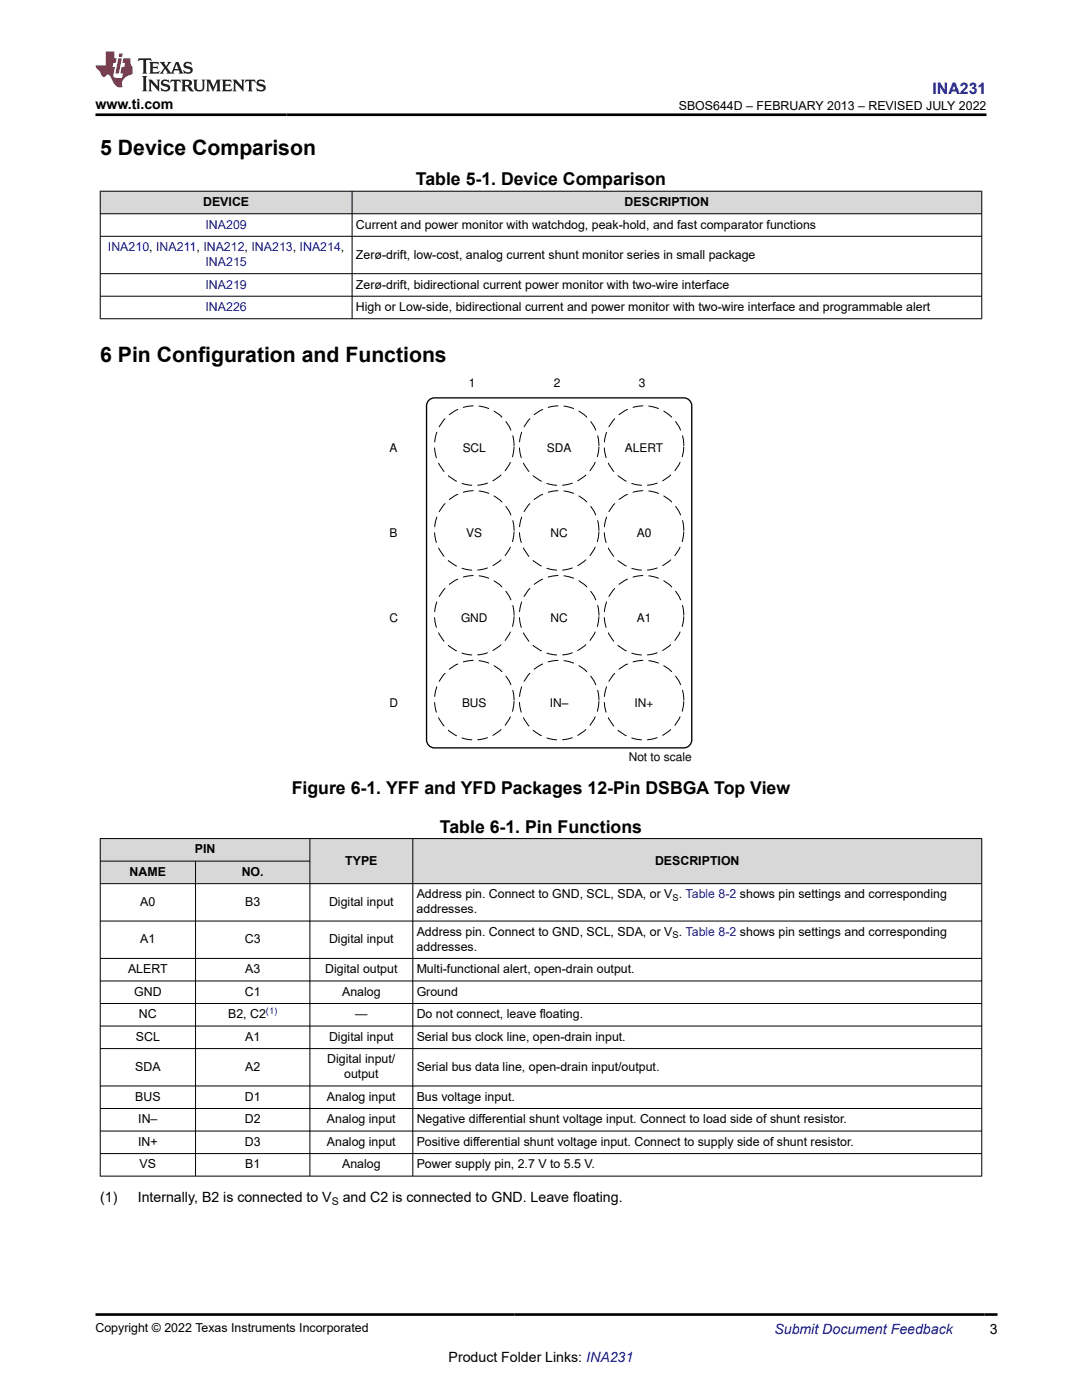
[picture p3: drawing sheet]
<svg xmlns="http://www.w3.org/2000/svg" width="216mm" height="279mm" viewBox="0 0 216 279" stroke-linecap="round" stroke-linejoin="round" font-family="sans-serif">
<defs><g id="words">
<g font-size="4.2">
<text x="20" y="30.9">5 Device Comparison</text>
<text x="20" y="72.2">6 Pin Configuration and Functions</text>
</g>
<g font-size="3.5">
<text x="83" y="37">Table 5-1. Device Comparison</text>
<text x="58.2" y="158.4">Figure 6-1. YFF and YFD Packages 12-Pin DSBGA Top View</text>
<text x="87.8" y="166.2">Table 6-1. Pin Functions</text>
</g>
<text font-size="3.2" fill="#00f" x="186.1" y="18.7">INA231</text>
<g font-size="2.8">
<text x="19.1" y="21.8">www.ti.com</text>
<text x="20" y="239.9">(1)</text>
<text x="27.5" y="239.9">Internally, B2 is connected to V</text>
<text x="68.4" y="239.9">and C2 is connected to GND. Leave floating.</text>
<text x="197.5" y="266.1">3</text>
<text x="89.5" y="271.7">Product Folder Links: INA231</text>
</g>
<text font-size="2.8" fill="#00f" x="154.5" y="266.2">Submit Document Feedback</text>
<g font-size="2.5">
<text x="135.4" y="21.9">SBOS644D – FEBRUARY 2013 – REVISED JULY 2022</text>
<text x="40.5" y="41.1">DEVICE</text>
<text x="124.6" y="41.1">DESCRIPTION</text>
<text x="71" y="45.6">Current and power monitor with watchdog, peak-hold, and fast comparator functions</text>
<text x="71" y="51.6">Zerø-drift, low-cost, analog current shunt monitor series in small package</text>
<text x="71" y="57.6">Zerø-drift, bidirectional current power monitor with two-wire interface</text>
<text x="71" y="62.1">High or Low-side, bidirectional current and power monitor with two-wire interface and programmable alert</text>
<text x="38.9" y="170.3">PIN</text>
<text x="68.9" y="172.6">TYPE</text>
<text x="130.7" y="172.6">DESCRIPTION</text>
<text x="25.9" y="174.8">NAME</text>
<text x="48.2" y="174.8">NO.</text>
<text x="83.1" y="179.3">Address pin. Connect to GND, SCL, SDA, or V . Table 8-2 shows pin settings and corresponding</text>
<text x="28" y="180.8">A0</text>
<text x="48.9" y="180.8">B3</text>
<text x="65.7" y="180.8">Digital input</text>
<text x="83.1" y="182.3">addresses.</text>
<text x="28" y="188.3">A1</text>
<text x="48.8" y="188.3">C3</text>
<text x="65.7" y="188.3">Digital input</text>
<text x="83.1" y="189.7">addresses.</text>
<text x="83.1" y="186.8">Address pin. Connect to GND, SCL, SDA, or V . Table 8-2 shows pin settings and corresponding</text>
<text x="25.6" y="194.2">ALERT</text>
<text x="48.9" y="194.2">A3</text>
<text x="64.9" y="194.2">Digital output</text>
<text x="83.1" y="194.2">Multi-functional alert, open-drain output.</text>
<text x="26.8" y="198.7">GND</text>
<text x="27.7" y="203.2">NC</text>
<text x="45.5" y="203.2">B2, C2</text>
<text x="48.8" y="198.7">C1</text>
<text x="68.3" y="198.7">Analog</text>
<text x="70.9" y="203.2">—</text>
<text x="83.1" y="198.7">Ground</text>
<text x="83.1" y="203.2">Do not connect, leave floating.</text>
<text x="27.1" y="207.7">SCL</text>
<text x="48.9" y="207.7">A1</text>
<text x="65.7" y="207.7">Digital input</text>
<text x="83.1" y="207.7">Serial bus clock line, open-drain input.</text>
<text x="27" y="213.7">SDA</text>
<text x="48.9" y="213.7">A2</text>
<text x="65.3" y="212.2">Digital input/</text>
<text x="68.7" y="215.2">output</text>
<text x="83.1" y="213.7">Serial bus data line, open-drain input/output.</text>
<text x="27" y="219.7">BUS</text>
<text x="48.8" y="219.7">D1</text>
<text x="65.2" y="219.7">Analog input</text>
<text x="83.1" y="219.7">Bus voltage input.</text>
<text x="27.6" y="224.2">IN–</text>
<text x="48.8" y="224.2">D2</text>
<text x="65.2" y="224.2">Analog input</text>
<text x="83.1" y="224.2">Negative differential shunt voltage input. Connect to load side of shunt resistor.</text>
<text x="27.6" y="228.7">IN+</text>
<text x="27.9" y="233.2">VS</text>
<text x="48.8" y="228.7">D3</text>
<text x="48.9" y="233.2">B1</text>
<text x="65.2" y="228.7">Analog input</text>
<text x="68.3" y="233.2">Analog</text>
<text x="83.1" y="228.7">Positive differential shunt voltage input. Connect to supply side of shunt resistor.</text>
<text x="83.1" y="233.2">Power supply pin, 2.7 V to 5.5 V.</text>
<text x="19" y="265.9">Copyright © 2022 Texas Instruments Incorporated</text>
</g>
<g font-size="2.5" fill="#00f">
<text x="41" y="45.6">INA209</text>
<text x="21.5" y="50.1">INA210, INA211, INA212, INA213, INA214,</text>
<text x="41" y="53.1">INA215</text>
<text x="41" y="57.6">INA219</text>
<text x="41" y="62.1">INA226</text>
</g>
<g font-size="2.4">
<text x="93.6" y="77.3">1</text>
<text x="110.5" y="77.3">2</text>
<text x="127.4" y="77.3">3</text>
<text x="77.7" y="90.3">A</text>
<text x="92.3" y="90.3">SCL</text>
<text x="109.1" y="90.3">SDA</text>
<text x="124.7" y="90.3">ALERT</text>
<text x="77.7" y="107.2">B</text>
<text x="93" y="107.2">VS</text>
<text x="109.9" y="107.2">NC</text>
<text x="127" y="107.2">A0</text>
<text x="77.7" y="124.1">C</text>
<text x="92" y="124.1">GND</text>
<text x="109.9" y="124.1">NC</text>
<text x="127" y="124.1">A1</text>
<text x="77.7" y="141.1">D</text>
<text x="92.2" y="141.1">BUS</text>
<text x="109.7" y="141.1">IN±</text>
<text x="126.6" y="141.1">IN+</text>
<text x="125.5" y="151.9">Not to scale</text>
</g>
<text font-size="2.1" x="66.2" y="240.4">S</text>
<g font-size="1.9">
<text x="134.2" y="179.8">S</text>
<text x="134.2" y="187.3">S</text>
</g>
<text font-size="1.9" fill="#00f" x="53.1" y="202.4">(1)</text>
</g></defs>
<g fill="#d8d8d8">
<path d="M20 38.2h175.9v4.5h-175.9z" fill-rule="evenodd"/>
<path d="M20.1 38.2h50.1v4.4h-50.1z" fill-rule="evenodd"/>
<path d="M70.3 38.2h125.5v4.4h-125.5z" fill-rule="evenodd"/>
</g>
<path d="M19.9 38.2h176.1M20 38.1v25.6M70.3 38.1v25.6M195.9 38.1v25.6M19.9 42.7h176.1M19.9 47.2h176.1M19.9 54.6h176.1M19.9 59.1h176.1M19.9 63.6h176.1" fill="none" stroke="#000" stroke-width=".2"/>
<path d="M85.8 79.7l.9-.3h49.7a1.59 1.59 0 0 1 1.6 1.6v66.7a1.59 1.59 0 0 1-1.6 1.6h-49.7a1.59 1.59 0 0 1-1.6-1.6v-66.7l.1-.5z" fill="none" stroke="#000" stroke-width=".26"/>
<circle cx="94.6" cy="88.9" r="7.9" fill="#fff"/>
<circle cx="94.6" cy="88.9" r="7.9" fill="none" stroke="#000" stroke-width=".2" stroke-dasharray="2 1.2"/>
<circle cx="111.6" cy="88.9" r="7.9" fill="#fff"/>
<circle cx="111.6" cy="88.9" r="7.9" fill="none" stroke="#000" stroke-width=".2" stroke-dasharray="2 1.2"/>
<circle cx="128.5" cy="88.9" r="7.9" fill="#fff"/>
<circle cx="128.5" cy="88.9" r="7.9" fill="none" stroke="#000" stroke-width=".2" stroke-dasharray="2 1.2"/>
<circle cx="94.6" cy="105.9" r="7.9" fill="#fff"/>
<circle cx="94.6" cy="105.9" r="7.9" fill="none" stroke="#000" stroke-width=".2" stroke-dasharray="2 1.2"/>
<circle cx="111.6" cy="105.9" r="7.9" fill="#fff"/>
<circle cx="111.6" cy="105.9" r="7.9" fill="none" stroke="#000" stroke-width=".2" stroke-dasharray="2 1.2"/>
<circle cx="128.5" cy="105.9" r="7.9" fill="#fff"/>
<circle cx="128.5" cy="105.9" r="7.9" fill="none" stroke="#000" stroke-width=".2" stroke-dasharray="2 1.2"/>
<circle cx="94.6" cy="122.8" r="7.9" fill="#fff"/>
<circle cx="94.6" cy="122.8" r="7.9" fill="none" stroke="#000" stroke-width=".2" stroke-dasharray="2 1.2"/>
<circle cx="111.6" cy="122.8" r="7.9" fill="#fff"/>
<circle cx="111.6" cy="122.8" r="7.9" fill="none" stroke="#000" stroke-width=".2" stroke-dasharray="2 1.2"/>
<circle cx="128.5" cy="122.8" r="7.9" fill="#fff"/>
<circle cx="128.5" cy="122.8" r="7.9" fill="none" stroke="#000" stroke-width=".2" stroke-dasharray="2 1.2"/>
<circle cx="94.6" cy="139.7" r="7.9" fill="#fff"/>
<circle cx="94.6" cy="139.7" r="7.9" fill="none" stroke="#000" stroke-width=".2" stroke-dasharray="2 1.2"/>
<circle cx="111.6" cy="139.7" r="7.9" fill="#fff"/>
<circle cx="111.6" cy="139.7" r="7.9" fill="none" stroke="#000" stroke-width=".2" stroke-dasharray="2 1.2"/>
<circle cx="128.5" cy="139.7" r="7.9" fill="#fff"/>
<circle cx="128.5" cy="139.7" r="7.9" fill="none" stroke="#000" stroke-width=".2" stroke-dasharray="2 1.2"/>
<g fill="#d8d8d8">
<path d="M20 167.4h175.9v4.5h-175.9z" fill-rule="evenodd"/>
<path d="M20.1 167.4h41.7v4.4h-41.7z" fill-rule="evenodd"/>
<path d="M61.9 167.4h20.4v8.9h-20.4z" fill-rule="evenodd"/>
<path d="M82.4 167.4h113.4v8.9h-113.4z" fill-rule="evenodd"/>
<path d="M20.1 171.9h18.9v4.4h-18.9z" fill-rule="evenodd"/>
<path d="M39.1 171.9h22.7v4.4h-22.7z" fill-rule="evenodd"/>
</g>
<g fill="none" stroke="#000" stroke-width=".2">
<path d="M19.9 167.4h176.1M19.9 171.9h42M20 167.3v67.5M39 171.9v62.9M61.8 167.3v67.5M82.4 167.3v67.5M195.9 167.3v67.5M196 176.4h-176.1M19.9 183.8h176.1M19.9 191.3h176.1M19.9 195.8h176.1M19.9 200.3h176.1"/>
<path d="M19.9 204.8h176.1M19.9 209.3h176.1M19.9 216.7h176.1M19.9 221.2h176.1M19.9 225.7h176.1M19.9 230.2h176.1M19.9 234.7h176.1"/>
</g>
<path d="M27.7 11.6l-.2 .6 .5-.2h.6v.1v2.2l-.2 .4h1l-.2-.4v-2.2v-.1h.5l.5 .2-.1-.6zM29.8 12.4l.2 .3v1.6l-.2 .4h1.9l.1-.6a1.08 1.08 0 0 1-1.3 .2v-.7h.6l.4 .2v-.7l-.4 .2h-.6v-.5l.2-.2a1 1 0 0 1 1 .3l-.1-.5zM31.8 12.4l1 1.1-1 1.2h.9l-.2-.2 .4-.8 .5 .8-.2 .2h1.6l-.2-.2 .1-.5h1l.1 .5-.1 .2h.9l-.2-.4-.8-1.9h-.5l-1 2.1-.8-1.1 .9-1h-.8l.2 .2-.5 .6-.3-.6 .1-.2zM35.2 12.8l.4 1h-.8zM36.8 12.5a.65 .65 0 0 0-.2 .7 .65 .65 0 0 0 .6 .5l.7 .1 .1 .3a.79 .79 0 0 1-.7 .4 .79 .79 0 0 1-.7-.5l.1 .7 .2-.1a.93 .93 0 0 0 1.1 0 .93 .93 0 0 0 .4-.9 1.46 1.46 0 0 0-1.2-.6l-.1-.3a1.09 1.09 0 0 1 1.2 .2l-.2-.6-.1 .1-.6-.2zM28.4 15.2l.2 .4v2.2l-.2 .4h1l-.2-.4v-2.2l.2-.4zM29.6 15.9l.2 .4v1.5l-.2 .4h.8l-.3-.4v-1.3l1.7 1.8v-2l.2-.4h-.8l.2 .2 .1 1.1-1.2-1.3zM32.3 16a.65 .65 0 0 0-.2 .8 .65 .65 0 0 0 .7 .4l.6 .2 .1 .2a.79 .79 0 0 1-.7 .4 .79 .79 0 0 1-.7-.5l.1 .7 .2-.1a.93 .93 0 0 0 1.1 .1 .93 .93 0 0 0 .4-1 1.46 1.46 0 0 0-1.2-.5l-.1-.4a1.09 1.09 0 0 1 1.2 .2l-.2-.6-.1 .1-.6-.1zM34.1 15.9l-.1 .6a.63 .63 0 0 1 .7-.3l.1 1.6-.3 .4h1l-.2-.4v-1.6a.66 .66 0 0 1 .8 .3l-.1-.6zM36.2 15.9l.2 .4v1.5l-.2 .4h.9l-.2-.2v-.7h.5l.1 .2a.79 .79 0 0 0 1.2 .6l-1-.9a.61 .61 0 0 0 .6-.6 .61 .61 0 0 0-.5-.7zM36.9 16.2h.2a.47 .47 0 0 1 .5 .1 .47 .47 0 0 1 .1 .5l-.2 .1-.6 .1zM38.5 15.9l.2 .2a2.27 2.27 0 0 0 .4 2 1.04 1.04 0 0 0 1.7-.7v-1.3l.2-.2h-.8l.2 .4v1.1a.6 .6 0 0 1-.6 .6 .6 .6 0 0 1-.6-.6v-1.1l.3-.4zM41.1 15.9l.2 .4v1.5l-.2 .4h.7l-.2-.4v-1.4l.9 1.9 .8-1.9v1.4l-.2 .4h1l-.3-.4v-1.5l.3-.4h-.8l-.7 1.5-.7-1.5zM44.3 15.9l.2 .4v1.5l-.2 .4h1.9l.1-.6a1.09 1.09 0 0 1-1.3 .2v-.7h.6l.4 .2v-.6l-.4 .2h-.6v-.6l.2-.1a1.01 1.01 0 0 1 1 .3l-.1-.6zM46.4 15.9l.3 .4v1.5l-.3 .4h.8l-.2-.4v-1.3l1.6 1.8v-2l.2-.4h-.7l.2 .2v1.1l-1.2-1.3zM49 15.9l-.1 .6a.63 .63 0 0 1 .8-.3v1.6l-.3 .4h1l-.2-.4v-1.6a.66 .66 0 0 1 .8 .3l-.1-.6zM51.4 16a.65 .65 0 0 0-.2 .8 .65 .65 0 0 0 .6 .4l.6 .2 .2 .2a.79 .79 0 0 1-.8 .4 .79 .79 0 0 1-.6-.5l.1 .7 .2-.1a.93 .93 0 0 0 1 .1 .93 .93 0 0 0 .5-1 1.46 1.46 0 0 0-1.3-.5l-.1-.4a1.09 1.09 0 0 1 1.3 .2l-.2-.6-.2 .1-.5-.1z" fill="#231f20"/>
<path d="M21.1 10.3v2.7h-2.1l.1 .4 .9 1a.95 .95 0 0 0 .9 .9 .59 .59 0 0 1 .6-.4 .59 .59 0 0 1 .5 .3l.4 .8a1.59 1.59 0 0 0 2.1 1.4 1.61 1.61 0 0 1 1-2.3l1-.3-.1-1.5a1.59 1.59 0 0 1-.4-1.7h-1.4l-.2 .9h.5l-.1 .9h-.5l-.2 .9v.3l.4 .1-.2 .9h-.6a.73 .73 0 0 1-1.1-.7l.3-1.5h-.5l.2-.9h.5l.2-.9h-.5v-1.3zM23.6 11.6l-.6 3.1h.7l.6-3.1zM23.8 10.7l-.1 .6h.7l.1-.6z" fill="#ed1c24"/>
<path d="M19 22.9h177.8M19.1 262.3h179.9" fill="none" stroke="#000" stroke-width=".53"/>
<use href="#words"/>
</svg>
